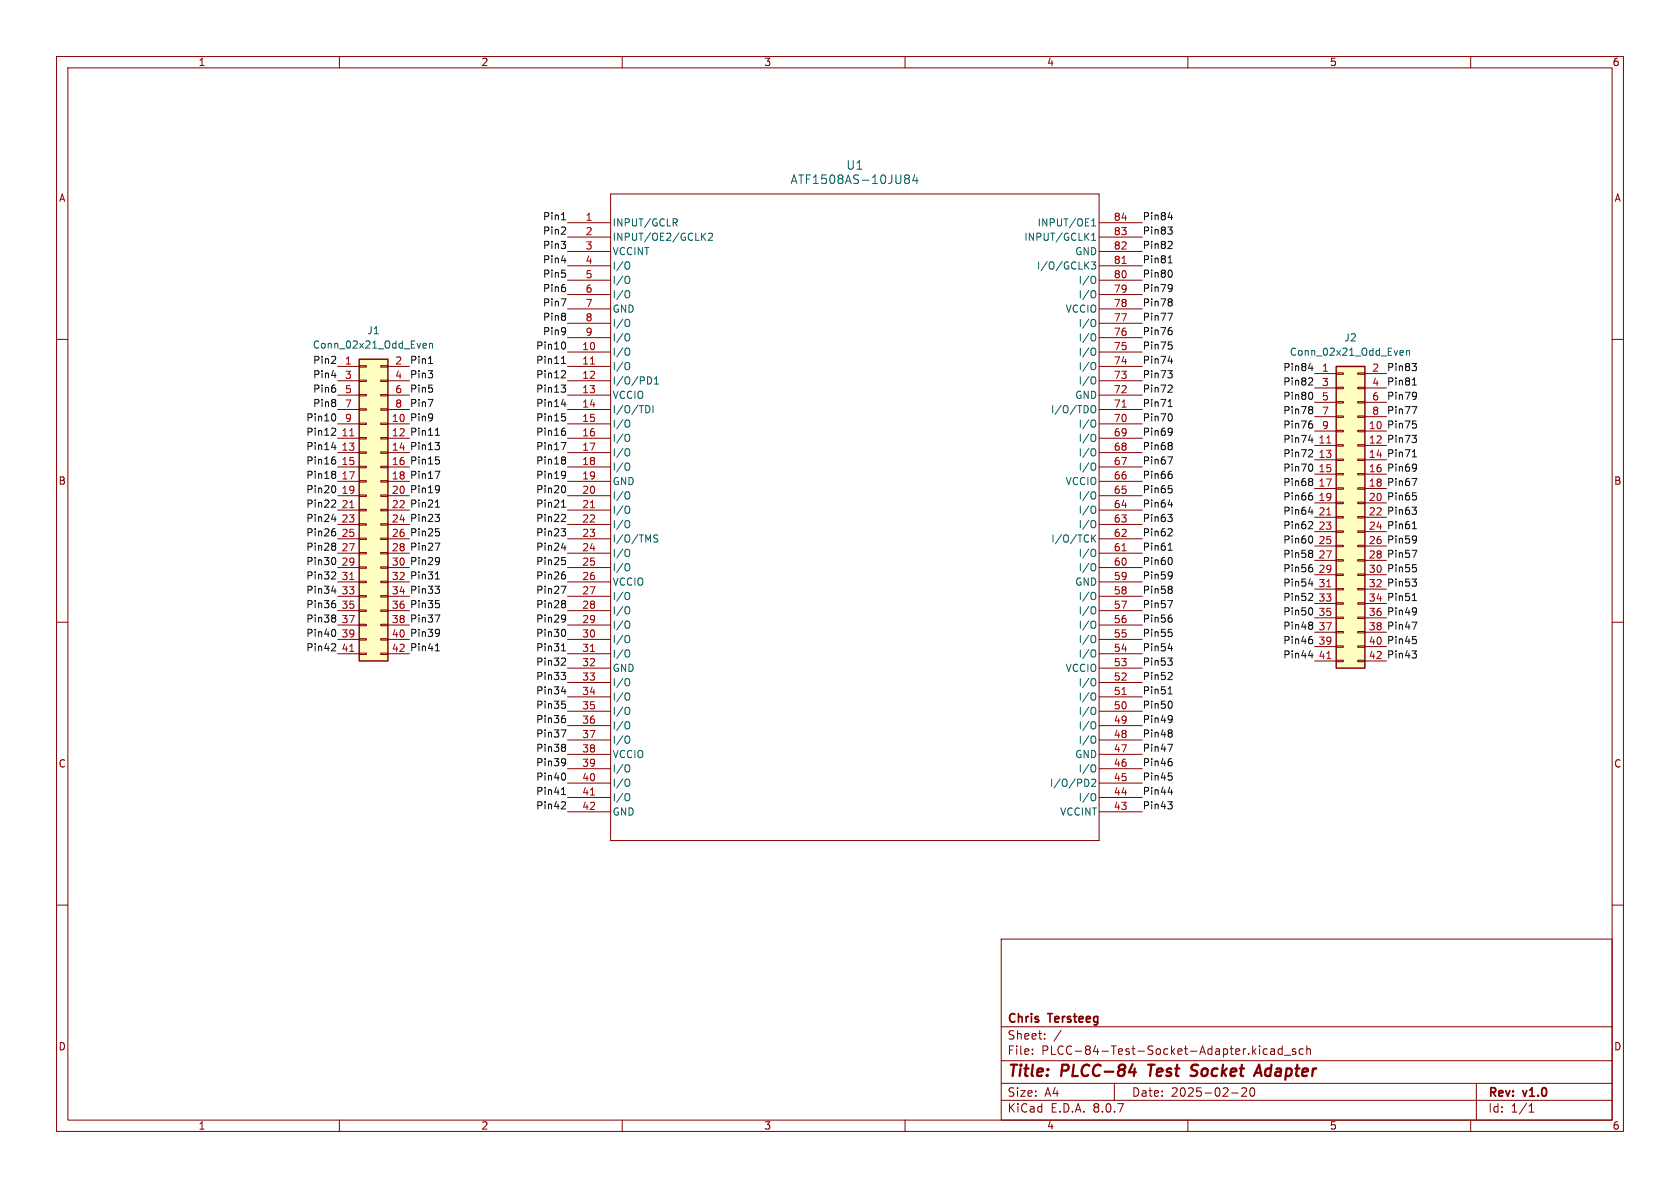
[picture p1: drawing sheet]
<svg xmlns="http://www.w3.org/2000/svg" width="297mm" height="210mm" viewBox="0 0 297 210" stroke-linecap="round" stroke-linejoin="round" font-family="sans-serif">
<defs><g id="words">
<g font-size="2.8" fill="#840000">
<text x="178" y="190.9">Title:</text>
<text x="187.7" y="190.9">PLCC-84</text>
<text x="203.9" y="190.9">Test</text>
<text x="212.2" y="190.9">Socket</text>
<text x="224.4" y="190.9">Adapter</text>
</g>
<g font-size="2.1" fill="#006464">
<text x="139.7" y="32.7">ATF1508AS-10JU84</text>
<text x="149.5" y="30.2">U1</text>
</g>
<g font-size="2.1" fill="#840000">
<text x="178" y="184">Sheet:</text>
<text x="178" y="181.2">Chris</text>
<text x="185.5" y="181.2">Tersteeg</text>
<text x="178" y="186.7">File:</text>
<text x="184.1" y="186.7">PLCC-84-Test-Socket-Adapter.kicad_sch</text>
<text x="178" y="196.9">KiCad</text>
<text x="178" y="194.1">Size:</text>
<text x="184.7" y="194.1">A4</text>
<text x="185.7" y="196.9">E.D.A.</text>
<text x="193.3" y="196.9">8.0.7</text>
<text x="200" y="194.1">Date:</text>
<text x="207" y="194.1">2025-02-20</text>
<text x="263" y="194.3">Rev:</text>
<text x="263" y="196.9">Id:</text>
<text x="267.1" y="196.9">1/1</text>
<text x="269.4" y="194.3">v1.0</text>
</g>
<g font-size="1.8" fill="#840000">
<text x="35" y="11.9">1</text>
<text x="85" y="11.9">2</text>
<text x="135" y="11.9">3</text>
<text x="185" y="11.9">4</text>
<text x="235" y="11.9">5</text>
<text x="285" y="11.9">6</text>
<text x="10.3" y="35.9">A</text>
<text x="285.3" y="35.9">A</text>
<text x="10.3" y="85.9">B</text>
<text x="285.3" y="85.9">B</text>
<text x="10.3" y="135.9">C</text>
<text x="285.3" y="135.9">C</text>
<text x="10.3" y="185.9">D</text>
<text x="285.3" y="185.9">D</text>
<text x="35" y="199.9">1</text>
<text x="85" y="199.9">2</text>
<text x="135" y="199.9">3</text>
<text x="185" y="199.9">4</text>
<text x="235" y="199.9">5</text>
<text x="285" y="199.9">6</text>
</g>
<g font-size="1.8" fill="#0f0f0f">
<text x="95.9" y="41.6">Pin2</text>
<text x="95.9" y="39">Pin1</text>
<text x="201.9" y="41.6">Pin83</text>
<text x="201.9" y="39">Pin84</text>
<text x="95.9" y="46.6">Pin4</text>
<text x="95.9" y="44.1">Pin3</text>
<text x="201.9" y="44.1">Pin82</text>
<text x="201.9" y="46.6">Pin81</text>
<text x="95.9" y="49.2">Pin5</text>
<text x="95.9" y="51.7">Pin6</text>
<text x="201.9" y="51.7">Pin79</text>
<text x="201.9" y="49.2">Pin80</text>
<text x="95.9" y="59.3">Pin9</text>
<text x="95.9" y="56.8">Pin8</text>
<text x="95.9" y="54.3">Pin7</text>
<text x="201.9" y="56.8">Pin77</text>
<text x="201.9" y="59.3">Pin76</text>
<text x="201.9" y="54.3">Pin78</text>
<text x="55.3" y="64.4">Pin2</text>
<text x="72.4" y="64.4">Pin1</text>
<text x="94.7" y="64.4">Pin11</text>
<text x="94.7" y="61.9">Pin10</text>
<text x="201.9" y="64.4">Pin74</text>
<text x="201.9" y="61.9">Pin75</text>
<text x="226.8" y="65.7">Pin84</text>
<text x="245.1" y="65.7">Pin83</text>
<text x="55.3" y="69.5">Pin6</text>
<text x="55.3" y="67">Pin4</text>
<text x="72.4" y="67">Pin3</text>
<text x="72.4" y="69.5">Pin5</text>
<text x="94.7" y="69.5">Pin13</text>
<text x="94.7" y="67">Pin12</text>
<text x="201.9" y="69.5">Pin72</text>
<text x="201.9" y="67">Pin73</text>
<text x="226.8" y="68.2">Pin82</text>
<text x="226.8" y="70.8">Pin80</text>
<text x="245.1" y="70.8">Pin79</text>
<text x="245.1" y="68.2">Pin81</text>
<text x="54" y="77.1">Pin12</text>
<text x="54" y="74.6">Pin10</text>
<text x="55.3" y="72">Pin8</text>
<text x="72.4" y="77.1">Pin11</text>
<text x="72.4" y="72">Pin7</text>
<text x="72.4" y="74.6">Pin9</text>
<text x="94.7" y="77.1">Pin16</text>
<text x="94.7" y="74.6">Pin15</text>
<text x="94.7" y="72">Pin14</text>
<text x="201.9" y="72">Pin71</text>
<text x="201.9" y="77.1">Pin69</text>
<text x="201.9" y="74.6">Pin70</text>
<text x="226.8" y="75.9">Pin76</text>
<text x="226.8" y="73.3">Pin78</text>
<text x="245.1" y="75.9">Pin75</text>
<text x="245.1" y="73.3">Pin77</text>
<text x="54" y="79.7">Pin14</text>
<text x="54" y="82.2">Pin16</text>
<text x="72.4" y="79.7">Pin13</text>
<text x="72.4" y="82.2">Pin15</text>
<text x="94.7" y="79.7">Pin17</text>
<text x="94.7" y="82.2">Pin18</text>
<text x="201.9" y="79.7">Pin68</text>
<text x="201.9" y="82.2">Pin67</text>
<text x="226.8" y="80.9">Pin72</text>
<text x="226.8" y="83.5">Pin70</text>
<text x="226.8" y="78.4">Pin74</text>
<text x="245.1" y="78.4">Pin73</text>
<text x="245.1" y="83.5">Pin69</text>
<text x="245.1" y="80.9">Pin71</text>
<text x="54" y="84.7">Pin18</text>
<text x="54" y="87.3">Pin20</text>
<text x="54" y="89.8">Pin22</text>
<text x="72.4" y="84.7">Pin17</text>
<text x="72.4" y="87.3">Pin19</text>
<text x="72.4" y="89.8">Pin21</text>
<text x="94.7" y="84.7">Pin19</text>
<text x="94.7" y="87.3">Pin20</text>
<text x="94.7" y="89.8">Pin21</text>
<text x="201.9" y="84.7">Pin66</text>
<text x="201.9" y="87.3">Pin65</text>
<text x="201.9" y="89.8">Pin64</text>
<text x="226.8" y="88.6">Pin66</text>
<text x="226.8" y="86">Pin68</text>
<text x="245.1" y="86">Pin67</text>
<text x="245.1" y="88.6">Pin65</text>
<text x="54" y="92.4">Pin24</text>
<text x="54" y="94.9">Pin26</text>
<text x="72.4" y="92.4">Pin23</text>
<text x="72.4" y="94.9">Pin25</text>
<text x="94.7" y="94.9">Pin23</text>
<text x="94.7" y="92.4">Pin22</text>
<text x="201.9" y="94.9">Pin62</text>
<text x="201.9" y="92.4">Pin63</text>
<text x="226.8" y="93.6">Pin62</text>
<text x="226.8" y="91.1">Pin64</text>
<text x="245.1" y="91.1">Pin63</text>
<text x="245.1" y="93.6">Pin61</text>
<text x="54" y="97.4">Pin28</text>
<text x="54" y="100">Pin30</text>
<text x="72.4" y="97.4">Pin27</text>
<text x="72.4" y="100">Pin29</text>
<text x="94.7" y="100">Pin25</text>
<text x="94.7" y="97.4">Pin24</text>
<text x="201.9" y="97.4">Pin61</text>
<text x="201.9" y="100">Pin60</text>
<text x="226.8" y="101.3">Pin56</text>
<text x="226.8" y="98.7">Pin58</text>
<text x="226.8" y="96.2">Pin60</text>
<text x="245.1" y="101.3">Pin55</text>
<text x="245.1" y="98.7">Pin57</text>
<text x="245.1" y="96.2">Pin59</text>
<text x="54" y="107.6">Pin36</text>
<text x="54" y="105.1">Pin34</text>
<text x="54" y="102.5">Pin32</text>
<text x="72.4" y="107.6">Pin35</text>
<text x="72.4" y="105.1">Pin33</text>
<text x="72.4" y="102.5">Pin31</text>
<text x="94.7" y="102.5">Pin26</text>
<text x="94.7" y="105.1">Pin27</text>
<text x="94.7" y="107.6">Pin28</text>
<text x="201.9" y="102.5">Pin59</text>
<text x="201.9" y="105.1">Pin58</text>
<text x="201.9" y="107.6">Pin57</text>
<text x="226.8" y="103.8">Pin54</text>
<text x="226.8" y="106.3">Pin52</text>
<text x="245.1" y="106.3">Pin51</text>
<text x="245.1" y="103.8">Pin53</text>
<text x="54" y="110.1">Pin38</text>
<text x="54" y="112.7">Pin40</text>
<text x="72.4" y="112.7">Pin39</text>
<text x="72.4" y="110.1">Pin37</text>
<text x="94.7" y="112.7">Pin30</text>
<text x="94.7" y="110.1">Pin29</text>
<text x="201.9" y="112.7">Pin55</text>
<text x="201.9" y="110.1">Pin56</text>
<text x="226.8" y="111.4">Pin48</text>
<text x="226.8" y="108.9">Pin50</text>
<text x="226.8" y="114">Pin46</text>
<text x="245.1" y="108.9">Pin49</text>
<text x="245.1" y="114">Pin45</text>
<text x="245.1" y="111.4">Pin47</text>
<text x="54" y="115.2">Pin42</text>
<text x="72.4" y="115.2">Pin41</text>
<text x="94.7" y="117.8">Pin32</text>
<text x="94.7" y="115.2">Pin31</text>
<text x="201.9" y="117.8">Pin53</text>
<text x="201.9" y="115.2">Pin54</text>
<text x="226.8" y="116.5">Pin44</text>
<text x="245.1" y="116.5">Pin43</text>
<text x="94.7" y="125.4">Pin35</text>
<text x="94.7" y="120.3">Pin33</text>
<text x="94.7" y="122.8">Pin34</text>
<text x="201.9" y="120.3">Pin52</text>
<text x="201.9" y="122.8">Pin51</text>
<text x="201.9" y="125.4">Pin50</text>
<text x="94.7" y="130.5">Pin37</text>
<text x="94.7" y="127.9">Pin36</text>
<text x="201.9" y="130.5">Pin48</text>
<text x="201.9" y="127.9">Pin49</text>
<text x="94.7" y="135.5">Pin39</text>
<text x="94.7" y="133">Pin38</text>
<text x="201.9" y="135.5">Pin46</text>
<text x="201.9" y="133">Pin47</text>
<text x="94.7" y="140.6">Pin41</text>
<text x="94.7" y="143.2">Pin42</text>
<text x="94.7" y="138.1">Pin40</text>
<text x="201.9" y="140.6">Pin44</text>
<text x="201.9" y="143.2">Pin43</text>
<text x="201.9" y="138.1">Pin45</text>
</g>
<g font-size="1.8" fill="#a90000">
<text x="103.4" y="39.1">1</text>
<text x="103.4" y="41.7">2</text>
<text x="196.8" y="41.7">83</text>
<text x="196.8" y="39.1">84</text>
<text x="103.4" y="44.2">3</text>
<text x="103.4" y="46.7">4</text>
<text x="196.8" y="46.7">81</text>
<text x="196.8" y="44.2">82</text>
<text x="103.4" y="49.3">5</text>
<text x="103.4" y="51.8">6</text>
<text x="196.8" y="51.8">79</text>
<text x="196.8" y="49.3">80</text>
<text x="103.4" y="54.4">7</text>
<text x="103.4" y="56.9">8</text>
<text x="103.4" y="59.4">9</text>
<text x="196.8" y="59.4">76</text>
<text x="196.8" y="56.9">77</text>
<text x="196.8" y="54.4">78</text>
<text x="60.9" y="64.5">1</text>
<text x="69.8" y="64.5">2</text>
<text x="102.8" y="62">10</text>
<text x="102.8" y="64.5">11</text>
<text x="196.8" y="64.5">74</text>
<text x="196.8" y="62">75</text>
<text x="233.6" y="65.8">1</text>
<text x="242.5" y="65.8">2</text>
<text x="60.9" y="67.1">3</text>
<text x="60.9" y="69.6">5</text>
<text x="69.8" y="67.1">4</text>
<text x="69.8" y="69.6">6</text>
<text x="102.8" y="67.1">12</text>
<text x="102.8" y="69.6">13</text>
<text x="196.8" y="69.6">72</text>
<text x="196.8" y="67.1">73</text>
<text x="233.6" y="68.3">3</text>
<text x="233.6" y="70.9">5</text>
<text x="242.5" y="68.3">4</text>
<text x="242.5" y="70.9">6</text>
<text x="60.3" y="77.2">11</text>
<text x="60.9" y="72.1">7</text>
<text x="60.9" y="74.7">9</text>
<text x="69.2" y="74.7">10</text>
<text x="69.2" y="77.2">12</text>
<text x="69.8" y="72.1">8</text>
<text x="102.8" y="72.1">14</text>
<text x="102.8" y="74.7">15</text>
<text x="102.8" y="77.2">16</text>
<text x="196.8" y="77.2">69</text>
<text x="196.8" y="74.7">70</text>
<text x="196.8" y="72.1">71</text>
<text x="233.6" y="73.4">7</text>
<text x="233.6" y="75.9">9</text>
<text x="241.9" y="75.9">10</text>
<text x="242.5" y="73.4">8</text>
<text x="60.3" y="79.8">13</text>
<text x="60.3" y="82.3">15</text>
<text x="69.2" y="79.8">14</text>
<text x="69.2" y="82.3">16</text>
<text x="102.8" y="79.8">17</text>
<text x="102.8" y="82.3">18</text>
<text x="196.8" y="82.3">67</text>
<text x="196.8" y="79.8">68</text>
<text x="233" y="78.5">11</text>
<text x="233" y="81">13</text>
<text x="233" y="83.6">15</text>
<text x="241.9" y="78.5">12</text>
<text x="241.9" y="81">14</text>
<text x="241.9" y="83.6">16</text>
<text x="60.3" y="84.8">17</text>
<text x="60.3" y="87.4">19</text>
<text x="60.3" y="89.9">21</text>
<text x="69.2" y="84.8">18</text>
<text x="69.2" y="87.4">20</text>
<text x="69.2" y="89.9">22</text>
<text x="102.8" y="84.8">19</text>
<text x="102.8" y="87.4">20</text>
<text x="102.8" y="89.9">21</text>
<text x="196.8" y="89.9">64</text>
<text x="196.8" y="87.4">65</text>
<text x="196.8" y="84.8">66</text>
<text x="233" y="86.1">17</text>
<text x="233" y="88.6">19</text>
<text x="241.9" y="86.1">18</text>
<text x="241.9" y="88.6">20</text>
<text x="60.3" y="92.5">23</text>
<text x="60.3" y="95">25</text>
<text x="69.2" y="92.5">24</text>
<text x="69.2" y="95">26</text>
<text x="102.8" y="92.5">22</text>
<text x="102.8" y="95">23</text>
<text x="196.8" y="95">62</text>
<text x="196.8" y="92.5">63</text>
<text x="233" y="91.2">21</text>
<text x="233" y="93.7">23</text>
<text x="241.9" y="91.2">22</text>
<text x="241.9" y="93.7">24</text>
<text x="60.3" y="97.5">27</text>
<text x="60.3" y="100.1">29</text>
<text x="69.2" y="97.5">28</text>
<text x="69.2" y="100.1">30</text>
<text x="102.8" y="97.5">24</text>
<text x="102.8" y="100.1">25</text>
<text x="196.8" y="100.1">60</text>
<text x="196.8" y="97.5">61</text>
<text x="233" y="96.3">25</text>
<text x="233" y="98.8">27</text>
<text x="233" y="101.3">29</text>
<text x="241.9" y="96.3">26</text>
<text x="241.9" y="98.8">28</text>
<text x="241.9" y="101.3">30</text>
<text x="60.3" y="102.6">31</text>
<text x="60.3" y="105.2">33</text>
<text x="60.3" y="107.7">35</text>
<text x="69.2" y="102.6">32</text>
<text x="69.2" y="105.2">34</text>
<text x="69.2" y="107.7">36</text>
<text x="102.8" y="102.6">26</text>
<text x="102.8" y="105.2">27</text>
<text x="102.8" y="107.7">28</text>
<text x="196.8" y="107.7">57</text>
<text x="196.8" y="105.2">58</text>
<text x="196.8" y="102.6">59</text>
<text x="233" y="103.9">31</text>
<text x="233" y="106.4">33</text>
<text x="241.9" y="103.9">32</text>
<text x="241.9" y="106.4">34</text>
<text x="60.3" y="110.2">37</text>
<text x="60.3" y="112.8">39</text>
<text x="69.2" y="110.2">38</text>
<text x="69.2" y="112.8">40</text>
<text x="102.8" y="110.2">29</text>
<text x="102.8" y="112.8">30</text>
<text x="196.8" y="112.8">55</text>
<text x="196.8" y="110.2">56</text>
<text x="233" y="109">35</text>
<text x="233" y="111.5">37</text>
<text x="241.9" y="109">36</text>
<text x="241.9" y="111.5">38</text>
<text x="60.3" y="115.3">41</text>
<text x="69.2" y="115.3">42</text>
<text x="102.8" y="115.3">31</text>
<text x="102.8" y="117.9">32</text>
<text x="196.8" y="117.9">53</text>
<text x="196.8" y="115.3">54</text>
<text x="233" y="114">39</text>
<text x="233" y="116.6">41</text>
<text x="241.9" y="114">40</text>
<text x="241.9" y="116.6">42</text>
<text x="102.8" y="120.4">33</text>
<text x="102.8" y="122.9">34</text>
<text x="102.8" y="125.5">35</text>
<text x="196.8" y="125.5">50</text>
<text x="196.8" y="122.9">51</text>
<text x="196.8" y="120.4">52</text>
<text x="102.8" y="128">36</text>
<text x="102.8" y="130.6">37</text>
<text x="196.8" y="130.6">48</text>
<text x="196.8" y="128">49</text>
<text x="102.8" y="133.1">38</text>
<text x="102.8" y="135.6">39</text>
<text x="196.8" y="135.6">46</text>
<text x="196.8" y="133.1">47</text>
<text x="102.8" y="138.2">40</text>
<text x="102.8" y="140.7">41</text>
<text x="102.8" y="143.3">42</text>
<text x="196.8" y="143.3">43</text>
<text x="196.8" y="140.7">44</text>
<text x="196.8" y="138.2">45</text>
</g>
<g font-size="1.8" fill="#006464">
<text x="108.2" y="40.2">INPUT/GCLR</text>
<text x="183.3" y="40.2">INPUT/OE1</text>
<text x="108.2" y="42.8">INPUT/OE2/GCLK2</text>
<text x="108.2" y="45.3">VCCINT</text>
<text x="108.2" y="47.9">I/O</text>
<text x="181" y="42.8">INPUT/GCLK1</text>
<text x="183.2" y="47.9">I/O/GCLK3</text>
<text x="190" y="45.3">GND</text>
<text x="108.2" y="50.4">I/O</text>
<text x="108.2" y="52.9">I/O</text>
<text x="190.6" y="52.9">I/O</text>
<text x="190.6" y="50.4">I/O</text>
<text x="64.8" y="59.3">J1</text>
<text x="108.2" y="55.5">GND</text>
<text x="108.2" y="58">I/O</text>
<text x="188.3" y="55.5">VCCIO</text>
<text x="190.6" y="58">I/O</text>
<text x="55.2" y="61.8">Conn_02x21_Odd_Even</text>
<text x="108.2" y="63.1">I/O</text>
<text x="108.2" y="65.6">I/O</text>
<text x="108.2" y="60.6">I/O</text>
<text x="190.6" y="65.6">I/O</text>
<text x="190.6" y="63.1">I/O</text>
<text x="190.6" y="60.6">I/O</text>
<text x="227.9" y="63.1">Conn_02x21_Odd_Even</text>
<text x="237.6" y="60.6">J2</text>
<text x="108.2" y="68.2">I/O/PD1</text>
<text x="108.2" y="70.7">VCCIO</text>
<text x="190" y="70.7">GND</text>
<text x="190.6" y="68.2">I/O</text>
<text x="108.2" y="73.3">I/O/TDI</text>
<text x="108.2" y="75.8">I/O</text>
<text x="185.7" y="73.3">I/O/TDO</text>
<text x="190.6" y="75.8">I/O</text>
<text x="108.2" y="78.3">I/O</text>
<text x="108.2" y="80.9">I/O</text>
<text x="108.2" y="83.4">I/O</text>
<text x="190.6" y="83.4">I/O</text>
<text x="190.6" y="80.9">I/O</text>
<text x="190.6" y="78.3">I/O</text>
<text x="108.2" y="86">GND</text>
<text x="108.2" y="88.5">I/O</text>
<text x="188.3" y="86">VCCIO</text>
<text x="190.6" y="88.5">I/O</text>
<text x="108.2" y="91">I/O</text>
<text x="108.2" y="93.6">I/O</text>
<text x="190.6" y="93.6">I/O</text>
<text x="190.6" y="91">I/O</text>
<text x="108.2" y="96.1">I/O/TMS</text>
<text x="108.2" y="98.7">I/O</text>
<text x="108.2" y="101.2">I/O</text>
<text x="185.7" y="96.1">I/O/TCK</text>
<text x="190.6" y="101.2">I/O</text>
<text x="190.6" y="98.7">I/O</text>
<text x="108.2" y="103.7">VCCIO</text>
<text x="108.2" y="106.3">I/O</text>
<text x="190" y="103.7">GND</text>
<text x="190.6" y="106.3">I/O</text>
<text x="108.2" y="108.8">I/O</text>
<text x="108.2" y="111.4">I/O</text>
<text x="108.2" y="113.9">I/O</text>
<text x="190.6" y="113.9">I/O</text>
<text x="190.6" y="111.4">I/O</text>
<text x="190.6" y="108.8">I/O</text>
<text x="108.2" y="116.4">I/O</text>
<text x="108.2" y="119">GND</text>
<text x="188.3" y="119">VCCIO</text>
<text x="190.6" y="116.4">I/O</text>
<text x="108.2" y="121.5">I/O</text>
<text x="108.2" y="124.1">I/O</text>
<text x="190.6" y="124.1">I/O</text>
<text x="190.6" y="121.5">I/O</text>
<text x="108.2" y="126.6">I/O</text>
<text x="108.2" y="129.1">I/O</text>
<text x="108.2" y="131.7">I/O</text>
<text x="190.6" y="131.7">I/O</text>
<text x="190.6" y="129.1">I/O</text>
<text x="190.6" y="126.6">I/O</text>
<text x="108.2" y="134.2">VCCIO</text>
<text x="108.2" y="136.8">I/O</text>
<text x="190" y="134.2">GND</text>
<text x="190.6" y="136.8">I/O</text>
<text x="108.2" y="139.3">I/O</text>
<text x="108.2" y="141.8">I/O</text>
<text x="185.5" y="139.3">I/O/PD2</text>
<text x="190.6" y="141.8">I/O</text>
<text x="108.2" y="144.4">GND</text>
<text x="187.3" y="144.4">VCCINT</text>
</g>
</g></defs>
<g fill="none" stroke="#840000" stroke-width=".18">
<path d="M10 10h277v190h-277zM12 12h273v186h-273zM60 10v2M110 10v2M160 10v2M210 10v2M260 10v2M100.3 39.4h7.6M107.9 34.3h86.4v114.3h-86.4zM194.3 39.4h7.6M100.3 41.9h7.6M100.3 44.5h7.6"/>
<path d="M100.3 47h7.6M100.3 49.5h7.6M100.3 52.1h7.6M100.3 54.6h7.6M100.3 59.7h7.6M100.3 57.2h7.6M194.3 41.9h7.6M194.3 44.5h7.6M194.3 47h7.6M194.3 49.5h7.6M194.3 52.1h7.6M194.3 54.6h7.6"/>
<path d="M194.3 59.7h7.6M194.3 57.2h7.6M10 60h2M100.3 62.2h7.6M100.3 64.8h7.6M100.3 67.3h7.6M100.3 69.9h7.6M100.3 72.4h7.6M100.3 74.9h7.6M100.3 77.5h7.6M194.3 62.2h7.6M194.3 64.8h7.6"/>
<path d="M194.3 67.3h7.6M194.3 69.9h7.6M194.3 72.4h7.6M194.3 74.9h7.6M194.3 77.5h7.6M285 60h2M100.3 80h7.6M100.3 82.6h7.6M100.3 85.1h7.6M100.3 87.6h7.6M100.3 90.2h7.6M100.3 92.7h7.6"/>
<path d="M100.3 95.3h7.6M100.3 97.8h7.6M194.3 80h7.6M194.3 82.6h7.6M194.3 85.1h7.6M194.3 87.6h7.6M194.3 90.2h7.6M194.3 92.7h7.6M194.3 95.3h7.6M194.3 97.8h7.6M10 110h2M100.3 100.3h7.6"/>
<path d="M100.3 102.9h7.6M100.3 105.4h7.6M100.3 108h7.6M100.3 110.5h7.6M100.3 113h7.6M100.3 115.6h7.6M100.3 118.1h7.6M194.3 100.3h7.6M194.3 102.9h7.6M194.3 105.4h7.6M194.3 108h7.6M194.3 110.5h7.6"/>
<path d="M194.3 113h7.6M194.3 115.6h7.6M194.3 118.1h7.6M285 110h2M100.3 120.7h7.6M100.3 123.2h7.6M100.3 125.7h7.6M100.3 128.3h7.6M100.3 130.8h7.6M100.3 133.4h7.6M100.3 135.9h7.6M100.3 138.4h7.6"/>
<path d="M194.3 120.7h7.6M194.3 123.2h7.6M194.3 125.7h7.6M194.3 128.3h7.6M194.3 130.8h7.6M194.3 133.4h7.6M194.3 135.9h7.6M194.3 138.4h7.6M100.3 141h7.6M100.3 143.5h7.6M194.3 141h7.6M194.3 143.5h7.6"/>
<path d="M10 160h2M177 166h108v32h-108zM285 160h2M60 198v2M110 198v2M160 198v2M177 194.5h108M177 191.5h108M177 187.5h108M177 181.5h108M182.5 186.3v.1M182.5 185.5v.1"/>
<path d="M184.7 183.6v.1M184.7 182.8v.1M187.6 182.1l-1.3 2M197 191.5v3M210 198v2M217.7 193.2h1.2M219.5 192.4l.6-.1 .2 .1 .1 .3-.9 1.1h.9M221.1 192.4l.2-.1a.81 .81 0 0 1 .6 .6 .81 .81 0 0 1-.3 .8l-.1 .1a.81 .81 0 0 1-.4-1.4zM224 185.5l-.4-.1-.3 .3v.4l.2 .2h.5M224.7 185.5h.5l.1 .9M225.3 185.8h-.5a.29 .29 0 0 0-.2 .3 .29 .29 0 0 0 .2 .3l.5-.1M226.7 185.5l-.5-.1-.2 .3v.4l.1 .2h.6"/>
<path d="M226.7 184.9v1.5M227 186.5h1.2M229 185.5l-.3-.1-.2 .2v.2l.5 .2v.3h-.5M230.4 185.5l-.4-.1-.3 .3v.4l.1 .2h.6M231 185.5l.2-.1 .4 .1 .1 .9M231 184.9v1.5M260 198v2M261 191.5v6.5M270.3 196.6h.9M270.3 195.5l.4-.4v1.5"/>
</g>
<path d="M199.6 189.5h1.2M200.6 188.9l-.2 1.3M203 188.2h1.1M203.6 188.2l-.3 2M210.8 189.1l.7 .3M211.5 190l-.3 .2h-.5M211.6 188.2h-.5l-.3 .2M221.7 190.2l.9-2 .4 2M221.9 189.6h1" fill="none" stroke="#840000" stroke-width=".4"/>
<g fill="none" stroke="#006464" stroke-width=".18">
<path d="M119 38.7h.5l.2 .2-.1 .4h-.6M119.3 39.3l.4 .6M159.9 31.3l.3 .3M159.9 31.2l.3-.3 .4 .1 .2 .3-.3 .3M160.2 31.6l-.3 .3M160.2 31.6h.3M160.5 31.6l.3 .3-.2 .5h-.4l-.3-.2M161.7 30.9l-.3 1h.9M162.1 31.4v1M193 39l.4-.3v1.2M193 39.9h.7M111 46.3l.1 .1a.81 .81 0 0 1-.1 1.2"/>
<path d="M111 48.8l.1 .1a.81 .81 0 0 1-.1 1.2M111 51.4h.1a.81 .81 0 0 1-.1 1.2M111 56.5h.1a.81 .81 0 0 1-.1 1.2M111 59l.1 .1a.81 .81 0 0 1-.1 1.2M124.2 41.8l.6 .7M124.8 41.2l-.8 .7M125.2 41.3l.5-.1 .3 .4-.8 .9h.8M192 46.8l.5 .8M192.5 46.3l-.7 .7M192.9 46.3h.8l-.4 .5 .4 .1v.5l-.2 .2-.6-.2M193 42.5h.7M193 41.6l.4-.4v1.3"/>
<path d="M193.4 48.8l.1 .1a.81 .81 0 0 1-.1 1.2M193.4 51.4h.1a.81 .81 0 0 1-.1 1.2M193.4 56.5h.1a.81 .81 0 0 1-.1 1.2M193.4 59l.1 .1a.81 .81 0 0 1-.1 1.2M111 61.5l.1 .1a.81 .81 0 0 1-.1 1.2M111 64.1h.1a.81 .81 0 0 1-.1 1.2M111 74.2l.1 .1a.81 .81 0 0 1-.1 1.2M111 76.8h.1a.81 .81 0 0 1-.1 1.2M111 79.3l.1 .1a.81 .81 0 0 1-.1 1.2M114.2 71.7a.64 .64 0 0 1 .7 .6 .64 .64 0 0 1-.7 .7M114.5 66.6a.64 .64 0 0 1 .7 .7 .64 .64 0 0 1-.7 .6M115.4 71.7v1.3"/>
<path d="M115.7 67.9h.7M115.7 67l.3-.4v1.3M193 71.8l.2-.1a.43 .43 0 0 1 .5 .4v.4a.42 .42 0 0 1-.4 .5 .42 .42 0 0 1-.4-.5v-.4zM193.4 61.5l.1 .1a.81 .81 0 0 1-.1 1.2M193.4 64.1h.1a.81 .81 0 0 1-.1 1.2M193.4 66.6l.1 .1a.81 .81 0 0 1-.1 1.2M193.4 74.2l.1 .1a.81 .81 0 0 1-.1 1.2M193.4 76.8h.1a.81 .81 0 0 1-.1 1.2M193.4 79.3l.1 .1a.81 .81 0 0 1-.1 1.2M111 81.9h.1a.81 .81 0 0 1-.1 1.2M111 86.9l.1 .1a.81 .81 0 0 1-.1 1.2M111 89.5h.1a.81 .81 0 0 1-.1 1.2"/>
<path d="M111 92l.1 .1a.81 .81 0 0 1-.1 1.2M111 97.1l.1 .1a.81 .81 0 0 1-.1 1.2M111 99.6l.1 .1a.81 .81 0 0 1-.1 1.2M116.3 94.6h-.5l-.2 .1v.3l.6 .3 .1 .3-.3 .2h-.4M193 94.6v1.2M193.2 95.1l.5 .7M193.4 81.9h.1a.81 .81 0 0 1-.1 1.2M193.4 86.9l.1 .1a.81 .81 0 0 1-.1 1.2M193.4 89.5h.1a.81 .81 0 0 1-.1 1.2M193.4 92l.1 .1a.81 .81 0 0 1-.1 1.2M193.4 97.1l.1 .1a.81 .81 0 0 1-.1 1.2M193.4 99.6l.1 .1a.81 .81 0 0 1-.1 1.2"/>
<path d="M193.7 94.6l-.7 .7M111 104.7l.1 .1a.81 .81 0 0 1-.1 1.2M111 107.3h.1a.81 .81 0 0 1-.1 1.2M111 109.8l.1 .1a.81 .81 0 0 1-.1 1.2M111 112.3l.1 .1a.81 .81 0 0 1-.1 1.2M111 114.9h.1a.81 .81 0 0 1-.1 1.2M111 120h.1a.81 .81 0 0 1-.1 1.2M193.4 104.7l.1 .1a.81 .81 0 0 1-.1 1.2M193.4 107.3h.1a.81 .81 0 0 1-.1 1.2M193.4 109.8l.1 .1a.81 .81 0 0 1-.1 1.2M193.4 112.3l.1 .1a.81 .81 0 0 1-.1 1.2M193.4 114.9h.1a.81 .81 0 0 1-.1 1.2"/>
<path d="M193.4 120h.1a.81 .81 0 0 1-.1 1.2M111 122.5l.1 .1a.81 .81 0 0 1-.1 1.2M111 125l.1 .1a.81 .81 0 0 1-.1 1.2M111 127.6h.1a.81 .81 0 0 1-.1 1.2M111 130.1l.1 .1a.81 .81 0 0 1-.1 1.2M111 135.2l.1 .1a.81 .81 0 0 1-.1 1.2M111 137.7l.1 .1a.81 .81 0 0 1-.1 1.2M192.3 137.8l.2 .5-.2 .6M193 137.9l.5-.2 .2 .4-.8 .9h.8M193.4 122.5l.1 .1a.81 .81 0 0 1-.1 1.2M193.4 125l.1 .1a.81 .81 0 0 1-.1 1.2M193.4 127.6h.1a.81 .81 0 0 1-.1 1.2"/>
<path d="M193.4 130.1l.1 .1a.81 .81 0 0 1-.1 1.2M193.4 135.2l.1 .1a.81 .81 0 0 1-.1 1.2M111 140.3h.1a.81 .81 0 0 1-.1 1.2M193.4 140.3h.1a.81 .81 0 0 1-.1 1.2"/>
</g>
<path d="M198.4 46.6h.7M104.4 64.4h.7M198.4 72h.7M104.4 89.8h.7M198.4 97.4h.7M104.4 115.2h.7M198.4 122.8h.7M104.4 140.6h.7" fill="none" stroke="#a90000" stroke-width=".18"/>
<path d="M63.5 63.5h5.1v53.3h-5.1z" fill="#ffffc2"/>
<g fill="none" stroke="#840000" stroke-width=".18">
<path d="M59.7 64.8h3.8M59.7 74.9h3.8M59.7 77.5h3.8M59.7 67.3h3.8M59.7 69.9h3.8M59.7 72.4h3.8M63.5 79.9h1.3v.2h-1.3zM63.5 77.3h1.3v.3h-1.3zM63.5 74.8h1.3v.3h-1.3zM63.5 72.3h1.3v.2h-1.3zM63.5 69.7h1.3v.3h-1.3zM63.5 67.2h1.3v.2h-1.3z"/>
<path d="M63.5 64.6h1.3v.3h-1.3zM67.3 79.9h1.3v.2h-1.3zM67.3 77.3h1.3v.3h-1.3zM67.3 74.8h1.3v.3h-1.3zM67.3 72.3h1.3v.2h-1.3zM67.3 69.7h1.3v.3h-1.3zM67.3 67.2h1.3v.2h-1.3zM67.3 64.6h1.3v.3h-1.3zM68.6 64.8h3.8M68.6 74.9h3.8M68.6 77.5h3.8M68.6 67.3h3.8"/>
<path d="M68.6 69.9h3.8M68.6 72.4h3.8M59.7 80h3.8M59.7 82.6h3.8M59.7 85.1h3.8M59.7 87.6h3.8M59.7 90.2h3.8M59.7 92.7h3.8M59.7 95.3h3.8M59.7 97.8h3.8M63.5 97.7h1.3v.2h-1.3zM63.5 95.1h1.3v.3h-1.3z"/>
<path d="M63.5 92.6h1.3v.2h-1.3zM63.5 90h1.3v.3h-1.3zM63.5 87.5h1.3v.3h-1.3zM63.5 85h1.3v.2h-1.3zM63.5 82.4h1.3v.3h-1.3zM67.3 97.7h1.3v.2h-1.3zM67.3 95.1h1.3v.3h-1.3zM67.3 92.6h1.3v.2h-1.3zM67.3 90h1.3v.3h-1.3zM67.3 87.5h1.3v.3h-1.3zM67.3 85h1.3v.2h-1.3zM67.3 82.4h1.3v.3h-1.3z"/>
<path d="M68.6 80h3.8M68.6 82.6h3.8M68.6 85.1h3.8M68.6 87.6h3.8M68.6 90.2h3.8M68.6 92.7h3.8M68.6 95.3h3.8M68.6 97.8h3.8M59.7 100.3h3.8M59.7 102.9h3.8M59.7 105.4h3.8M59.7 108h3.8"/>
<path d="M59.7 110.5h3.8M59.7 113h3.8M59.7 115.6h3.8M63.5 115.4h1.3v.3h-1.3zM63.5 112.9h1.3v.3h-1.3zM63.5 110.4h1.3v.2h-1.3zM63.5 107.8h1.3v.3h-1.3zM63.5 105.3h1.3v.2h-1.3zM63.5 102.7h1.3v.3h-1.3zM63.5 100.2h1.3v.3h-1.3zM67.3 115.4h1.3v.3h-1.3zM67.3 112.9h1.3v.3h-1.3z"/>
<path d="M67.3 110.4h1.3v.2h-1.3zM67.3 107.8h1.3v.3h-1.3zM67.3 105.3h1.3v.2h-1.3zM67.3 102.7h1.3v.3h-1.3zM67.3 100.2h1.3v.3h-1.3zM68.6 100.3h3.8M68.6 102.9h3.8M68.6 105.4h3.8M68.6 108h3.8M68.6 110.5h3.8M68.6 113h3.8M68.6 115.6h3.8"/>
</g>
<path d="M63.5 63.5h5.1v53.3h-5.1z" fill="none" stroke="#840000" stroke-width=".25"/>
<path d="M61.8 77.1h.8M61.8 89.8h.8M61.8 102.5h.8M61.8 115.2h.8" fill="none" stroke="#a90000" stroke-width=".18"/>
<path d="M75 60.7l.3 .1 .1 .2-.6 .1M75.3 61.5h-.3M75.9 60.8l.2-.1 .3 .1 .1 .7M75.9 60.7v.8" fill="none" stroke="#006464" stroke-width=".18"/>
<path d="M236.2 64.8h5.1v53.3h-5.1z" fill="#ffffc2"/>
<g fill="none" stroke="#840000" stroke-width=".18">
<path d="M232.4 66h3.8M232.4 76.2h3.8M232.4 78.7h3.8M232.4 68.6h3.8M232.4 71.1h3.8M232.4 73.7h3.8M236.2 78.6h1.3v.3h-1.3zM236.2 76.1h1.3v.2h-1.3zM236.2 73.5h1.3v.3h-1.3zM236.2 71h1.3v.2h-1.3zM236.2 68.5h1.3v.2h-1.3zM236.2 65.9h1.3v.3h-1.3z"/>
<path d="M240 78.6h1.3v.3h-1.3zM240 76.1h1.3v.2h-1.3zM240 73.5h1.3v.3h-1.3zM240 71h1.3v.2h-1.3zM240 68.5h1.3v.2h-1.3zM240 65.9h1.3v.3h-1.3zM241.3 66h3.8M241.3 76.2h3.8M241.3 78.7h3.8M241.3 68.6h3.8M241.3 71.1h3.8M241.3 73.7h3.8"/>
<path d="M232.4 81.3h3.8M232.4 83.8h3.8M232.4 86.4h3.8M232.4 88.9h3.8M232.4 91.4h3.8M232.4 94h3.8M232.4 96.5h3.8M232.4 99.1h3.8M236.2 98.9h1.3v.3h-1.3zM236.2 96.4h1.3v.2h-1.3zM236.2 93.9h1.3v.2h-1.3zM236.2 91.3h1.3v.3h-1.3z"/>
<path d="M236.2 88.8h1.3v.2h-1.3zM236.2 86.2h1.3v.3h-1.3zM236.2 83.7h1.3v.2h-1.3zM236.2 81.2h1.3v.2h-1.3zM240 98.9h1.3v.3h-1.3zM240 96.4h1.3v.2h-1.3zM240 93.9h1.3v.2h-1.3zM240 91.3h1.3v.3h-1.3zM240 88.8h1.3v.2h-1.3zM240 86.2h1.3v.3h-1.3zM240 83.7h1.3v.2h-1.3zM240 81.2h1.3v.2h-1.3z"/>
<path d="M241.3 81.3h3.8M241.3 83.8h3.8M241.3 86.4h3.8M241.3 88.9h3.8M241.3 91.4h3.8M241.3 94h3.8M241.3 96.5h3.8M241.3 99.1h3.8M232.4 101.6h3.8M232.4 104.1h3.8M232.4 106.7h3.8M232.4 109.2h3.8"/>
<path d="M232.4 111.8h3.8M232.4 114.3h3.8M232.4 116.8h3.8M236.2 116.7h1.3v.3h-1.3zM236.2 114.2h1.3v.2h-1.3zM236.2 111.6h1.3v.3h-1.3zM236.2 109.1h1.3v.2h-1.3zM236.2 106.6h1.3v.2h-1.3zM236.2 104h1.3v.3h-1.3zM236.2 101.5h1.3v.2h-1.3zM240 116.7h1.3v.3h-1.3zM240 114.2h1.3v.2h-1.3z"/>
<path d="M240 111.6h1.3v.3h-1.3zM240 109.1h1.3v.2h-1.3zM240 106.6h1.3v.2h-1.3zM240 104h1.3v.3h-1.3zM240 101.5h1.3v.2h-1.3zM241.3 101.6h3.8M241.3 104.1h3.8M241.3 106.7h3.8M241.3 109.2h3.8M241.3 111.8h3.8M241.3 114.3h3.8M241.3 116.8h3.8"/>
</g>
<path d="M236.2 64.8h5.1v53.3h-5.1z" fill="none" stroke="#840000" stroke-width=".25"/>
<path d="M234.6 78.3h.7M234.6 91h.7M234.6 103.7h.7M234.6 116.4h.7" fill="none" stroke="#a90000" stroke-width=".18"/>
<path d="M247.7 62h.3l.1 .3-.6 .1M248 62.7l-.3 .1M248.6 62.1l.2-.1h.3l.1 .8M248.6 62v.8" fill="none" stroke="#006464" stroke-width=".18"/>
<g fill="none" stroke="#0f0f0f" stroke-width=".18">
<path d="M99.3 38.9h.7M206.5 38.4h.8M207.1 38v.9M99.2 41.4h.8M99.2 52.8h.8l-.5 1.3M99.3 46.1h.7M99.9 40.2v.5M99.9 48.4v.5M99.9 50.9v.5M99.9 55.5v.3M99.9 56v.5M99.9 58v.9"/>
<path d="M100 58.5l-.1 .1M206.4 55.4h.9l-.6 1.2M206.4 40.1h.8l-.4 .5M206.5 46.5h.7M206.6 45.5l.3-.3v1.3M206.7 42.7h.4l.1 .3-.8 .9h.8M206.9 57.9h.2M206.9 47.7a.79 .79 0 0 1 0 1.3M207 40.6l.2 .3v.3l-.2 .2M207 50.3l.2 .1a1.03 1.03 0 0 1-.2 1.1M207 52.8l.2 .3-.2 .3 .2 .2v.3l-.2 .2M207 58.4l.2 .2v.3l-.2 .3"/>
<path d="M207.2 50.8l-.2 .3M58.6 64.3h.7M58.6 79.1h.8M58.6 66.4h.8M58.8 75.7h.4l.1 .4-.7 .9h.7M59 73.1a.79 .79 0 0 1 0 1.3M59.2 78.7v.8M59.3 63.1v.4M59.3 68.7v.5M59.3 70.7v.3M59.3 71.3v.5M75.7 70.6h.8l-.5 1.3"/>
<path d="M75.8 64.3h.7M76.4 68.7v.5M76.4 73.3v.8M76.5 73.7l-.1 .1M76.9 78.2h.8l-.4 .5M77 77h.7M77.1 76l.2-.3v1.3M77.4 78.7l.3 .3v.3l-.3 .2M99.2 68.1h.8l-.4 .5M99.2 78.2h.8l-.5 1.3M99.3 64.3h.7M99.3 71.5h.7"/>
<path d="M99.3 73.1h.6M99.4 63.3l.2-.3v1.3M99.4 65.5l.5 .1 .1 .3-.8 .9h.8M99.6 75.7h.3M99.7 60.4a.79 .79 0 0 1 0 1.3M99.7 68.6l.3 .2v.3l-.3 .2M99.7 73.6l.3 .3v.3l-.3 .2M99.7 76.2l.3 .2v.3l-.3 .3M99.9 71v.9M206.4 65.5h.8l-.4 .5M206.5 71.9h.7M206.5 63.8h.8"/>
<path d="M206.6 60.4h.6M206.6 70.9l.3-.3v1.3M206.7 68.1h.4l.1 .3-.8 .9h.8M206.9 73.1a.79 .79 0 0 1 0 1.3M207 60.9l.2 .3v.3l-.2 .2M207 66l.2 .3v.3l-.2 .2M207 75.7l.2 .1a1.03 1.03 0 0 1-.2 1.1M207 78.2l.2 .3-.2 .3 .2 .2v.3l-.2 .2M207.1 63.4v.9M207.2 76.2l-.2 .3M231.3 65.1h.8M231.3 77.8h.8"/>
<path d="M231.5 66.8l.4 .1 .2 .3-.8 .9h.8M231.5 79.5l.4 .1 .2 .3-.8 .9h.8M231.7 74.4h.2M231.8 69.3a.79 .79 0 0 1 0 1.3M231.8 71.9l.3 .2-.3 .3 .3 .3v.2l-.3 .2M231.8 74.9l.3 .2v.3l-.3 .3M231.9 64.7v.8M231.9 77.4v.8M249.6 77h.8l-.4 .4M249.6 64.3h.8l-.4 .4M249.6 71.9h.9l-.6 1.2M249.7 68.1h.7"/>
<path d="M249.7 74.4h.7M249.8 67.1l.2-.3v1.3M249.8 79.8l.2-.3v1.3M250.2 64.7l.2 .3v.3l-.2 .2M250.2 69.3l.2 .2a1.03 1.03 0 0 1-.2 1M250.2 74.9l.2 .2v.3l-.2 .3M250.2 77.4l.2 .3v.3l-.2 .2M250.4 69.9l-.2 .2M58.6 91.8h.8M58.8 88.4h.4l.1 .4-.7 .9h.7M59 93.5h.2M59 80.8h.2"/>
<path d="M59 85.8a.79 .79 0 0 1 0 1.3M59 98.5a.79 .79 0 0 1 0 1.3M59.1 96l.2 .2-.2 .4 .2 .2v.2l-.2 .3M59.1 81.3l.2 .2v.3l-.2 .2M59.1 83.3l.2 .2-.2 .4 .2 .2v.2l-.2 .3M59.1 94l.2 .2v.3l-.2 .2M59.2 91.4v.8M76.9 90.9h.8l-.4 .5M76.9 96h.9l-.6 1.3M76.9 83.3h.9l-.6 1.3M77 89.7h.7M77 93.5h.6"/>
<path d="M77 80.8h.6M77.1 88.7l.2-.3v1.3M77.4 81.3l.3 .2v.3l-.3 .2M77.4 85.8l.2 .2a1.03 1.03 0 0 1-.2 1.1M77.4 91.4l.3 .3v.3l-.3 .2M77.4 94l.3 .2v.3l-.3 .2M77.4 98.5l.2 .2a1.03 1.03 0 0 1-.2 1.1M77.7 86.4l-.3 .2M77.7 99.1l-.3 .2M99.2 93.5h.8l-.4 .5M99.3 96.9h.7M99.3 89.7h.7"/>
<path d="M99.3 98.5h.6M99.4 88.7l.2-.3v1.3M99.4 90.9l.5 .1 .1 .3-.8 .9h.8M99.7 85.8a.79 .79 0 0 1 0 1.3M99.7 80.8l.3 .2-.3 .3 .3 .3v.2l-.3 .2M99.7 83.3l.2 .1a1.03 1.03 0 0 1-.2 1.1M99.7 94l.3 .2v.3l-.3 .2M99.7 99l.3 .3v.3l-.3 .2M99.9 96.4v.9M100 83.9l-.3 .2M206.4 90.9h.8l-.4 .5M206.4 80.8h.9l-.6 1.2"/>
<path d="M206.5 97.3h.7M206.5 89.2h.8M206.6 85.8h.6M206.6 96.3l.3-.3v1.3M206.7 93.5h.4l.1 .3-.8 .9h.8M206.9 83.3h.2M206.9 98.5a.79 .79 0 0 1 0 1.3M207 83.8l.2 .2v.3l-.2 .3M207 86.3l.2 .3v.3l-.2 .2M207 91.4l.2 .3v.3l-.2 .2M207.1 88.8v.9M231.3 90.5h.8"/>
<path d="M231.5 92.2l.4 .1 .2 .3-.8 .9h.8M231.7 99.8h.2M231.7 87.1h.2M231.8 82a.79 .79 0 0 1 0 1.3M231.8 94.7a.79 .79 0 0 1 0 1.3M231.8 84.6l.3 .2-.3 .3 .3 .3v.2l-.3 .2M231.8 87.6l.3 .2v.3l-.3 .3M231.8 97.3l.3 .2-.3 .3 .3 .3v.2l-.3 .2M231.9 90.1v.8M249.6 97.3h.9l-.6 1.2M249.6 89.7h.8l-.4 .4M249.6 84.6h.9l-.6 1.2"/>
<path d="M249.7 93.5h.7M249.7 80.8h.7M249.7 99.8h.7M249.7 87.1h.7M249.8 92.5l.2-.3v1.3M250.2 82l.2 .2a1.03 1.03 0 0 1-.2 1M250.2 87.6l.2 .2v.3l-.2 .3M250.2 90.1l.2 .3v.3l-.2 .2M250.2 94.7l.2 .2a1.03 1.03 0 0 1-.2 1M250.4 82.6l-.2 .2M250.4 95.3l-.2 .2M58.6 104.5h.8"/>
<path d="M58.8 101.1h.4l.1 .4-.7 .9h.7M58.8 113.8h.4l.1 .4-.7 .9h.7M59 106.2h.2M59 111.2a.79 .79 0 0 1 0 1.3M59.1 108.7l.2 .2-.2 .4 .2 .2v.2l-.2 .3M59.1 106.7l.2 .2v.3l-.2 .2M59.2 104.1v.8M76.9 108.7h.9l-.6 1.3M76.9 103.6h.8l-.4 .5M77 102.4h.7M77 115.1h.7M77 106.2h.6"/>
<path d="M77.1 101.4l.2-.3v1.3M77.1 114.1l.2-.3v1.3M77.4 106.7l.3 .2v.3l-.3 .2M77.4 104.1l.3 .3v.3l-.3 .2M77.4 111.2l.2 .2a1.03 1.03 0 0 1-.2 1.1M77.7 111.8l-.3 .2M99.2 118.9h.8l-.4 .5M99.2 103.6h.8l-.5 1.3M99.3 115.1h.7M99.4 114.1l.2-.3v1.3M99.4 116.3l.5 .1 .1 .3-.8 .9h.8M99.6 101.1h.3"/>
<path d="M99.7 111.2a.79 .79 0 0 1 0 1.3M99.7 101.6l.3 .2v.3l-.3 .3M99.7 106.2l.3 .2-.3 .3 .3 .3v.2l-.3 .2M99.7 108.7l.2 .1a1.03 1.03 0 0 1-.2 1.1M99.7 119.4l.3 .2v.3l-.3 .2M100 109.3l-.3 .2M206.4 106.2h.9l-.6 1.2M206.4 116.3h.8l-.4 .5M206.5 114.6h.8M206.6 111.2h.6M206.7 118.9h.4l.1 .3-.8 .9h.8M206.9 108.7h.2"/>
<path d="M207 101.1l.2 .1a1.03 1.03 0 0 1-.2 1.1M207 103.6l.2 .3-.2 .3 .2 .2v.3l-.2 .2M207 109.2l.2 .2v.3l-.2 .3M207 111.7l.2 .3v.3l-.2 .2M207 116.8l.2 .3v.3l-.2 .2M207.1 114.2v.9M207.2 101.6l-.2 .3M231.3 103.2h.8M231.3 115.9h.8M231.5 104.9l.4 .1 .2 .3-.8 .9h.8M231.7 112.5h.2M231.8 107.4a.79 .79 0 0 1 0 1.3"/>
<path d="M231.8 100.3l.3 .2v.3l-.3 .3M231.8 110l.3 .2-.3 .3 .3 .3v.2l-.3 .2M231.8 113l.3 .2v.3l-.3 .3M231.9 102.8v.8M231.9 115.5v.8M249.6 110h.9l-.6 1.2M249.6 102.4h.8l-.4 .4M249.6 115.1h.8l-.4 .4M249.7 106.2h.7M249.7 112.5h.7M249.8 105.2l.2-.3v1.3M250.2 107.4l.2 .2a1.03 1.03 0 0 1-.2 1"/>
<path d="M250.2 100.3l.2 .2v.3l-.2 .3M250.2 102.8l.2 .3v.3l-.2 .2M250.2 113l.2 .2v.3l-.2 .3M250.2 115.5l.2 .3v.3l-.2 .2M250.4 108l-.2 .2M99.2 129h.8l-.5 1.3M99.3 122.3h.7M99.3 123.9h.6M99.4 139.5l.2-.3v1.3M99.6 126.5h.3M99.7 136.6a.79 .79 0 0 1 0 1.3M99.7 124.4l.3 .3v.3l-.3 .2"/>
<path d="M99.7 127l.3 .2v.3l-.3 .3M99.7 131.6l.3 .2-.3 .3 .3 .3v.2l-.3 .2M99.7 134.1l.2 .1a1.03 1.03 0 0 1-.2 1.1M99.9 121.8v.9M100 134.7l-.3 .2M206.4 131.6h.9l-.6 1.2M206.5 122.7h.7M206.6 136.6h.6M206.6 121.7l.3-.3v1.3M206.9 134.1h.2M206.9 123.9a.79 .79 0 0 1 0 1.3M207 126.5l.2 .1a1.03 1.03 0 0 1-.2 1.1"/>
<path d="M207 129l.2 .3-.2 .3 .2 .2v.3l-.2 .2M207 134.6l.2 .2v.3l-.2 .3M207 137.1l.2 .3v.3l-.2 .2M207.1 139.6v.9M207.2 127l-.2 .3M99.3 140.5h.7M99.4 141.7l.5 .1 .1 .3-.8 .9h.8M206.4 141.7h.8l-.4 .5M206.5 140h.8M207 142.2l.2 .3v.3l-.2 .2"/>
</g>
<use href="#words"/>
</svg>
